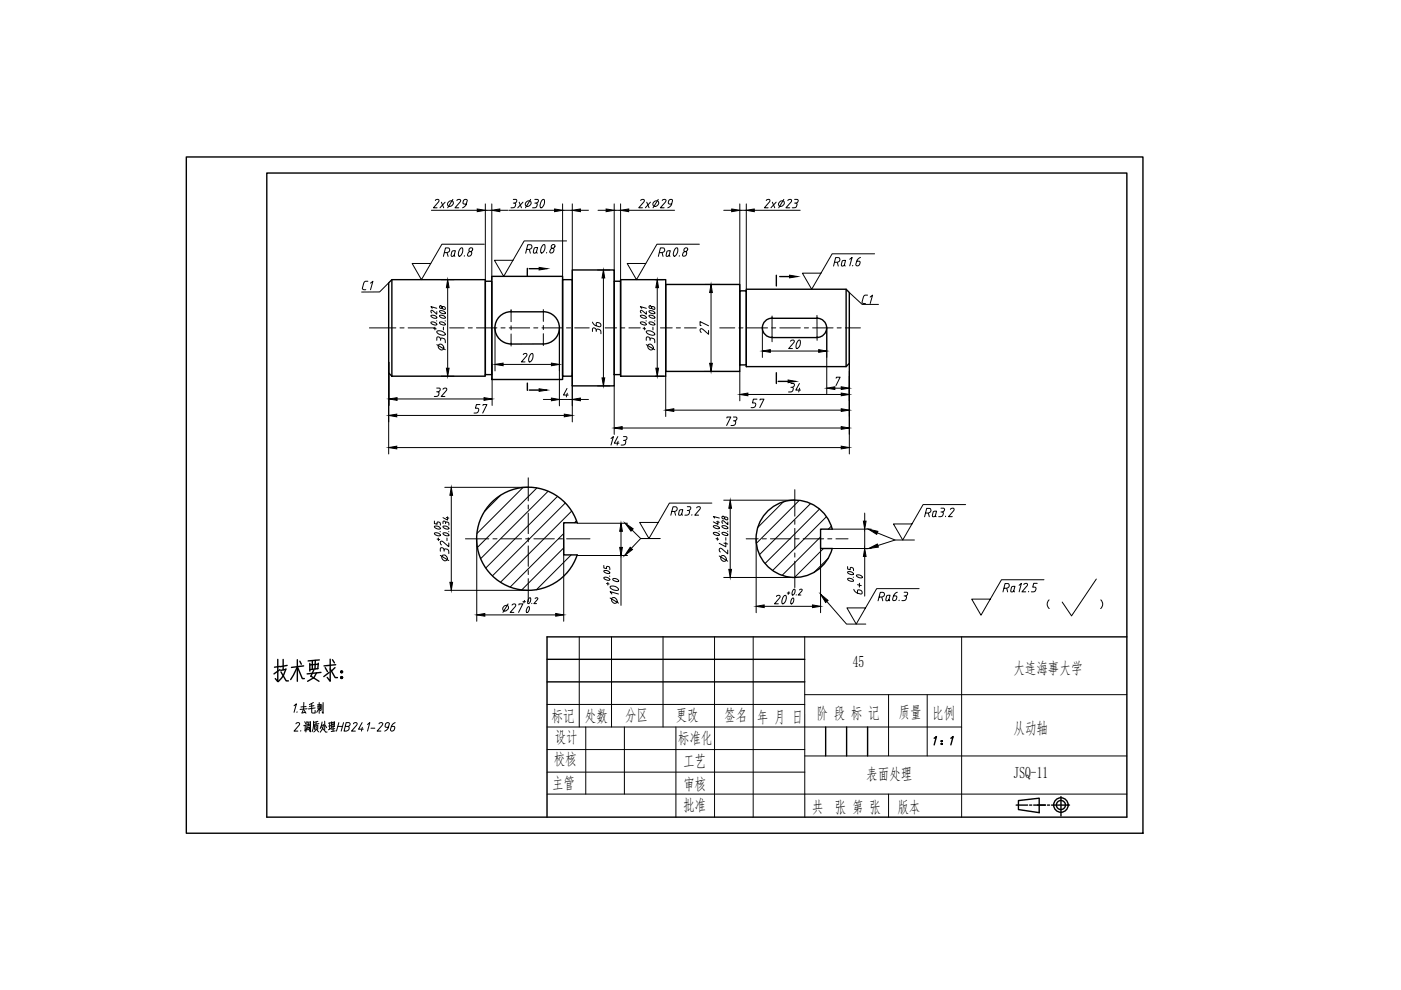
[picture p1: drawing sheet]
<svg xmlns="http://www.w3.org/2000/svg" width="297mm" height="210mm" viewBox="0 0 297 210" stroke-linecap="round" stroke-linejoin="round" font-family="sans-serif">
<defs><g id="words">
<text font-size="8.4" x="57.1" y="145.7">技术要求：</text>
<text font-size="5.7" x="221.2" y="130.5">（ ） ）</text>
<g font-size="5.3">
<text x="93.1" y="55.7">Ra</text>
<text x="138.6" y="55.7">Ra</text>
<text x="185.2" y="128.8">Ra</text>
</g>
<g font-size="4.9">
<text x="110.4" y="55">Ra</text>
<text x="175.7" y="57.5">Ra</text>
<text x="75.8" y="62.8">C1</text>
<text x="182" y="65.6">C1</text>
<text x="141.5" y="110.4">Ra</text>
<text x="195.1" y="110.8">Ra</text>
<text x="188.4" y="128.4">6.3</text>
<text x="211.7" y="126.6">Ra</text>
</g>
<g font-size="3.5">
<text x="180.8" y="141.4">45</text>
<text x="214.8" y="143">大连海事大学</text>
<text x="116.9" y="153.1">标记</text>
<text x="124" y="153.2">处数</text>
<text x="132.5" y="152.9">分区</text>
<text x="143.3" y="153">更改</text>
<text x="153.6" y="152.9">签名</text>
<text x="160.5" y="153.3">年 月 日</text>
<text x="173.1" y="152.3">阶 段 标 记</text>
<text x="190.5" y="152.2">质量</text>
<text x="197.6" y="152.3">比例</text>
<text x="214.9" y="155.6">从动轴</text>
<text x="117.6" y="157.5">设计</text>
<text x="143.7" y="157.8">标准化</text>
<text x="117" y="167.2">主管</text>
<text x="117.4" y="162.3">校核</text>
<text x="144.8" y="167.5">审核</text>
<text x="144.8" y="162.5">工艺</text>
<text x="183.7" y="165.3">表面处理</text>
<text x="214.9" y="164.9">JSQ-11</text>
<text x="144.8" y="172">批准</text>
<text x="172.1" y="172.4">共 张 第 张</text>
<text x="190.3" y="172.3">版本</text>
</g>
</g></defs>
<!-- layer: VhF -->
<g fill="none" stroke="#000" stroke-width=".3">
<path d="M39.5 33.3h202.8v143.4h-202.8zM56.6 36.7h182.3v136.6h-182.3zM116 139.8h54.6M238.9 135h-122.9v38.3M116 144.6h54.6M175.1 154.1v6.2M179.5 154.1v6.2M183.9 154.1v6.2M198.1 156.5l.5-.3-.5 1.7M199.6 157.1h.1M199.6 157.7h.1M201.6 156.5l.5-.3-.5 1.7"/>
<path d="M215.4 170.7h2.5M215.9 169.7l4.4-.5v3.1l-4.4-.7zM218.3 170.7h.4M219.2 170.7h2.5M222.1 170.7h.4M223 170.7h1.6M224.8 170.7h.3M224.9 168.9v1.5M224.9 170.5v.4M224.9 171v2M225.2 170.7h1.6"/>
<circle cx="199.7" cy="157.1" r=".1"/>
<circle cx="199.7" cy="157.7" r=".1"/>
<circle cx="199.7" cy="157.7" r=".03"/>
<circle cx="199.7" cy="157.1" r=".03"/>
<circle cx="224.9" cy="170.7" r="1.53"/>
<circle cx="224.9" cy="170.7" r=".96"/>
</g>
<g fill="none" stroke="#000" stroke-width=".21">
<path d="M122.8 135v19.1M129.7 135v19.1M140.6 135v19.1M151.5 135v38.3M159.7 135v38.3M170.6 135v38.3M203.9 135v38.3M116 154.1h87.9M116 149.4h54.6M116 158.9h54.6M124.2 154.1v14.3M132.4 154.1v14.3"/>
<path d="M143.3 154.1v19.2M170.6 147.3h68.3M188.4 147.3v12.9M196.6 147.3v13M116 168.4h122.9M116 163.7h54.6M170.6 160.3h68.3M188.4 168.4v4.9"/>
</g>
<g fill="none" stroke="#000" stroke-width=".3">
<path d="M82.4 60l.7-.7h19.8v20.5h-19.8l-.7-.7zM83.1 59.3v20.5M102.9 59.6h1.4v19.8h-1.4zM104.3 58.6h15v21.9h-15zM111.8 56.9v1.7M112.2 57h2.1M119.3 59.3h2v20.5h-2zM121.3 57.2h8.9v24.6h-8.9zM130.2 59.6h1.4v19.8h-1.4zM131.6 59.3h9.5v20.5h-9.5zM164.6 58.4v2.2M165.3 58.6h2.1"/>
<path d="M105.9 67.1a3.4 3.4 0 0 1 2.4-1h6.9a3.4 3.4 0 0 1 3.4 3.4 3.4 3.4 0 0 1-3.4 3.4h-6.9a3.4 3.4 0 0 1-3.1-2.1 3.4 3.4 0 0 1 .7-3.7zM141.1 60.3h15.8v18.4h-15.8zM156.9 61.7h1.3v15.7h-1.3zM158.2 61.3h21.2l.7 .7v15l-.7 .7h-21.2zM162.2 68.1l.9-.6h.6h9.5a2.05 2.05 0 0 1 2.1 2 2.05 2.05 0 0 1-2.1 2.1h-9.5a2.04 2.04 0 0 1-1.9-1.3 2.04 2.04 0 0 1 .4-2.2zM164.6 79v2.3M179.4 61.3v16.4M111.8 81.2v1.6M112.2 82.7h2.1M165 80.9h2.1M104.1 106.7a10.9 10.9 0 0 1 18.3 4.1h-2.9v6.9l2.9-.1a10.9 10.9 0 0 1-16 6 10.9 10.9 0 0 1-2.3-16.9zM176.4 112.2a8.2 8.2 0 0 0-12.6-4.7 8.2 8.2 0 0 0 0 13.5 8.2 8.2 0 0 0 12.6-4.7h-2.4v-4.1h2.5"/>
</g>
<path d="M108.4 66.1h.1M108.4 72.9h.1M173.2 67.5h.1M173.2 71.6h.1M175.3 69.5h.1" fill="none" stroke="#000" stroke-width=".21"/>
<g fill="none" stroke="#000" stroke-width=".21">
<path d="M78.3 69.5h5.6M84.8 69.5h.9M86.5 69.5h5.7M95.3 69.5h3.1M99.3 69.5h.8M101 69.5h4.4M106.2 69.5h.9M108 69.5h4.3M108.4 65.6v2.6M108.4 69.1v.8M108.4 70.8v2.6M113.2 69.5h.8"/>
<path d="M114.9 69.5h4.3M115.2 65.6v2.5M115.2 69v.9M115.2 70.7v2.6M120.1 69.5h.9M121.8 69.5h3.1M128.3 69.5h2.4M131.6 69.5h.9M133.3 69.5h2.4M140 69.5h2.5M143.4 69.5h.9M145.1 69.5h2.5"/>
<path d="M152.6 69.5h3.2M156.7 69.5h.8M158.4 69.5h4.3M161.6 69.5h.1M163.6 69.5h.9M163.7 67.5h.1M163.7 71.6h.1M163.7 67v5.5M165.3 69.5h4.4M170.5 69.5h.9M172.3 69.5h4.3M173.2 66.9v5.3"/>
<path d="M177.5 69.5h.9M179.2 69.5h3.2M98.7 114.2h4.9M104.5 114.2h.9M106.2 114.2h4.4M111.4 114.2h.9M112 101.3v4.9M112 107.1v.8M112 108.8v4.3M112 114v.9M112 115.7v4.4M113.2 114.2h4.3"/>
<path d="M118.4 114.2h.9M120.1 114.2h5M158.2 114.2h2.5M161.6 114.2h.9M163.4 114.2h4.3M168.5 103.8v5.6M168.5 110.3v.9M168.5 112v4.4M168.5 117.2v.9M168.5 119v5.6M168.6 114.2h.8M170.3 114.2h4.3"/>
<path d="M175.5 114.2h.9M177.2 114.2h2.6M112 121v.8M112 122.7v4.9"/>
</g>
<g fill="none" stroke="#000" stroke-width=".21">
<path d="M82.4 60l-1.9 1.9h-3.8M91.5 44.6h9.7M92.3 42.5l.4-.2 .4 .2-.2 .4-1 1.2h.8M93.6 59.3h2.7M93.6 42.9l.5 1.2M94.4 42.9l-1.1 1.2M95.1 42.9l.3-.3a.53 .53 0 0 1 .7 .3 .53 .53 0 0 1-.3 .7 .52 .52 0 0 1-.8 .1 .52 .52 0 0 1 .1-.8zM96 42.3l-1.1 1.8M96.9 42.5l.4-.2 .4 .2-.2 .4-1 1.2h.8M98.9 43.3l-.7-.2 .1-.6a.48 .48 0 0 1 .8 0v.1a1.54 1.54 0 0 1-1 1.5M99.6 52.6l-.2 .5 .5 .3a.55 .55 0 0 1 0 .7 .55 .55 0 0 1-.7 .1 .8 .8 0 0 1 .8-1l.2-.5-.3-.2zM102.7 51.8h-9l-4.3 7.5-2-3.4h3.9"/>
<path d="M102.9 43.2v16.1M102.9 44.6h1.4M104.3 43.2v16.1M106 44.6h1.7M107.9 44.6h9.7M108.8 43.1h.4l.1 .3a.71 .71 0 0 1-1 .7M108.8 42.3h.6a.43 .43 0 0 1 .1 .5 .43 .43 0 0 1-.4 .3M110.1 42.9l.5 1.2M110.9 42.9l-1.1 1.2M111.6 42.9l.3-.3a.53 .53 0 0 1 .7 .3 .53 .53 0 0 1-.3 .7 .52 .52 0 0 1-.8 0 .52 .52 0 0 1 .1-.7zM112.5 42.3l-1.1 1.8M113.4 43.1l.5 .1-.1 .6-.2 .2-.7 .1"/>
<path d="M113.4 42.3h.5a.42 .42 0 0 1 .2 .5 .42 .42 0 0 1-.4 .3M114.9 42.4l.4-.1a1.34 1.34 0 0 1-.6 1.8 1.2 1.2 0 0 1 .2-1.7zM117.1 52l-.2 .4 .4 .3a.56 .56 0 0 1 0 .7 .56 .56 0 0 1-.7 .1 .8 .8 0 0 1 .9-1l.2-.5-.3-.2zM119.3 44.6h2M119.3 43.2v16.1M120.1 51.1h-9l-4.3 7.5-2-3.4h4M121.3 43.2v16.1M123 44.6h1.8M126.7 57.2h2.6M126.8 44.6h1.7M127.9 58.9v21.2M130.2 44.6h1.4"/>
<path d="M130.2 43.2v16.4M131.6 43.2v16.4M133.3 44.6h9.7M135.8 42.5l.4-.2 .4 .2-.1 .4-1.1 1.2h.8M137.1 42.9l.5 1.2M137.9 42.9l-1.1 1.2M138.6 42.9l.3-.3a.53 .53 0 0 1 .7 .2 .53 .53 0 0 1-.2 .8 .52 .52 0 0 1-.8 .1 .52 .52 0 0 1 0-.8zM138.9 59.3h1.8M139.6 42.3l-1.1 1.8M140.4 42.5l.4-.2 .4 .2-.1 .4-1.1 1.2h.8M142.4 43.3l-.7-.2 .1-.6a.46 .46 0 0 1 .8 0v.1a1.47 1.47 0 0 1-1 1.5M145.2 52.6l-.2 .5 .4 .3a.55 .55 0 0 1 .1 .7 .55 .55 0 0 1-.8 .1 .8 .8 0 0 1 .9-1l.2-.5-.3-.2z"/>
<path d="M148.3 51.8h-9l-4.4 7.5-1.9-3.4h3.9M153.4 44.6h1.7M156.9 44.6h1.3M156.9 43.2v18.5M158.2 43.2v18.5M159.9 44.6h9.8M162.5 42.5l.2-.2h.4l.1 .3-1.1 1.5h.8M163.8 42.9l.5 1.2M164.6 42.9l-1.1 1.2M165.3 42.9l.3-.3a.53 .53 0 0 1 .7 .2 .53 .53 0 0 1-.3 .8 .51 .51 0 0 1-.8 0 .51 .51 0 0 1 .1-.7zM166.2 42.3l-1.1 1.8M167 42.5a.4 .4 0 0 1 .5-.3 .4 .4 0 0 1 .3 .5l-1.2 1.4h.8"/>
<path d="M168.5 43.1l.4 .1v.6l-.3 .2-.6 .1M168.5 42.3h.5a.42 .42 0 0 1 .2 .5 .42 .42 0 0 1-.5 .3M182.4 54.6l-.2 .1a1.69 1.69 0 0 0-.7 1.6h.5l.4-.6-.1-.3h-.6M185.4 53.8h-9l-4.3 7.5-2-3.4h4M82.4 79.1v17.2M82.5 76.8v9.2M91.4 68.4a.75 .75 0 0 1 1.1 .5h-.3a.89 .89 0 0 1-.8-.5zM91.4 66.9a.74 .74 0 0 1 1.1 .6h-.1a.97 .97 0 0 1-1-.6zM91.6 65.4l-.2-.4 1.2 .4M91.9 69.6l.6 .1M92.2 69.4v.5M92.5 68l.1 .1"/>
<path d="M92.6 70.3a1.35 1.35 0 0 1 1.8 .6 1.29 1.29 0 0 1-1.8-.6zM92.6 66.1v.5l-.9-.8h-.3v.3l.1 .2M92.6 73.1l1.8 1.1M93.1 73a.7 .7 0 0 1 .9 .3 .7 .7 0 0 1-.1 .9 .72 .72 0 0 1-.8-.3 .72 .72 0 0 1 0-.9zM93.2 64.9a.32 .32 0 0 0 .2 .5 .32 .32 0 0 0 .4-.4 .42 .42 0 0 1 .5 .1 .42 .42 0 0 1 .1 .5 .56 .56 0 0 1-.7-.6l-.2-.2zM93.2 68.3a.77 .77 0 0 1 1.2 .6h-.3a.67 .67 0 0 1-.9-.6zM93.2 66.9a.75 .75 0 0 1 1.2 .6h-.3a.67 .67 0 0 1-.9-.6zM93.2 65.9a.75 .75 0 0 1 1.2 .6h-.3a.67 .67 0 0 1-.9-.6zM93.4 72.2l.1-.5 .6 .1a.71 .71 0 0 1 .3 .9M93.4 71.9a.44 .44 0 0 0-.3-.5 .44 .44 0 0 0-.5 .2v.6M93.6 79.8h2.7M94 69.4v.5"/>
<path d="M94.4 68v.1M94.9 61v17.1M104.3 77.1v8.9M105 69.5v9.1M106.7 77.3h10.2M110.9 75.2l.4-.3 .4 .2-.1 .5-1.1 1.1h.8M112.5 75.1l.4-.2a1.31 1.31 0 0 1-.6 1.8 1.27 1.27 0 0 1 .2-1.6zM118.6 69.5v16.5M121.3 69.5v20M125.6 68.3l.1 .2a1.69 1.69 0 0 0 1.6 .7l.1-.5-.6-.3h-.3l-.1 .6M126.4 70.3l.2-.5 .5 .1a.71 .71 0 0 1 .3 .9M126.4 70a.44 .44 0 0 0-.3-.5 .44 .44 0 0 0-.5 .2v.6"/>
<path d="M135.8 68.4a.74 .74 0 0 1 1.2 .5h-.3a.89 .89 0 0 1-.9-.5zM135.8 66.9a.72 .72 0 0 1 .7-.1 .72 .72 0 0 1 .5 .7h-.3a.92 .92 0 0 1-.9-.6zM136.1 65.4l-.3-.4 1.2 .4M136.3 69.6l.6 .1M136.6 69.4v.5M137 68v.1M137 70.3a1.35 1.35 0 0 1 1.8 .6 1.29 1.29 0 0 1-1.8-.6zM137 73.1l1.8 1.1M137 66.1v.5l-1.1-.8-.1 .3 .2 .2M137.4 73.1a.67 .67 0 0 1 .9 .2 .67 .67 0 0 1 0 .9 .73 .73 0 0 1-.8-.3 .73 .73 0 0 1-.1-.8zM137.6 68.4a.75 .75 0 0 1 1.2 .5h-.3a.89 .89 0 0 1-.9-.5zM137.6 66.9a.74 .74 0 0 1 1.2 .6h-.2a.97 .97 0 0 1-1-.6z"/>
<path d="M137.6 66a.74 .74 0 0 1 1.2 .5h-.2a.97 .97 0 0 1-1-.5zM137.7 64.8a.32 .32 0 0 0 .1 .6 .32 .32 0 0 0 .4-.4 .39 .39 0 0 1 .5 .1 .39 .39 0 0 1 0 .5 .58 .58 0 0 1-.6-.6zM137.8 72.2l.1-.5 .6 .1 .3 .2v.7M137.8 71.9a.44 .44 0 0 0-.3-.4 .44 .44 0 0 0-.5 .1v.6M138.4 69.4v.5M138.8 68v.1M138.9 79.8h1.8M139.3 61v17.1M141.1 79.8v8.5M148.6 69h-.2v-.8l1.8 .9M149.4 60.3h3.3M149.4 78.7h3.3"/>
<path d="M150.2 70.1v.8l-1.5-1.2-.3 .2 .3 .6M150.8 62v15M156.9 78.7v6.3M161.6 69.5v6.3M163.3 74.4h10.3M167.6 72.4l.4-.3 .4 .2-.1 .4-1.1 1.2h.8M169.3 72.1h.2a1.17 1.17 0 0 1-.2 1.6l-.3 .2a1.23 1.23 0 0 1 .3-1.8zM175.3 69.5v14.2M180.1 69.5v26.8M84.1 88.1h35.5M84.1 94.9h94.3M84.2 84.6h18.4"/>
<path d="M92.6 83.1l.4 .1v.6a.73 .73 0 0 1-.9 .3M92.6 82.3h.5a.43 .43 0 0 1 .2 .5 .43 .43 0 0 1-.5 .3M93.9 82.5l.4-.2 .4 .2-.1 .4-1.1 1.2h.8M101.8 85.8h-.8l-.2 .8h.5l.2 .4-.3 .5-.7 .1M102.4 86l.1-.2h.7l-.9 1.8M115.2 84.7h1.7M118.6 84.7h2.7M120.2 82.4l-.7 1.4h1M120.3 83.4l-.2 .8M123 84.7h1.8M126.7 81.8h2.6M129.5 93l.6-.4-.6 1.8"/>
<path d="M130.2 81.8v10.3M131 92.6l-.8 1.4h1M131 93.6l-.2 .8M131.9 90.7h46.5M132.2 93.4l.4 .1v.6a.8 .8 0 0 1-.9 .3M132.2 92.6h.5a.44 .44 0 0 1 .2 .5 .44 .44 0 0 1-.5 .3M142.9 87h35.5M154.1 88.6v-.2h.8l-.8 1.8M155.5 89.2l.4 .1v.6a.8 .8 0 0 1-.9 .3M155.5 88.4h.5a.44 .44 0 0 1 .2 .5 .44 .44 0 0 1-.4 .3M158.6 83.6h19.8M160.5 84.6h-.8l-.2 .8h.5l.2 .4-.2 .5-.8 .1"/>
<path d="M161.1 84.8l.1-.2h.8l-.9 1.8M167.7 82.1l.5 .2-.1 .5a.73 .73 0 0 1-.9 .3M167.7 81.3h.5a.44 .44 0 0 1 .2 .5 .44 .44 0 0 1-.5 .3M169.5 81.3l-.8 1.4h1M169.5 82.3l-.2 .8M177 82.3h1.4M177.3 80.2v-.2h.8l-.9 1.8M92.1 113.1a.72 .72 0 0 1 .8-.1 .72 .72 0 0 1 .4 .6h-.3a.85 .85 0 0 1-.9-.5zM92.1 111.6a.72 .72 0 0 1 .8-.1 .72 .72 0 0 1 .4 .6l-.3 .1a.92 .92 0 0 1-.9-.6zM92.1 110.5v.5l.6 .2v-.4l.2-.1 .4 .1 .1 .5M92.7 114.3l.5 .1M92.9 114.1v.5"/>
<path d="M93.3 112.7h.1M93.4 117.8l1.8 1.1M93.8 117.8a.64 .64 0 0 1 .9 .2 .64 .64 0 0 1-.4 .9l-.6-.5zM93.9 113.1a.74 .74 0 0 1 1.2 .5h-.2a.97 .97 0 0 1-1-.5zM94 111.6a.77 .77 0 0 1 1.1 .5 1.02 1.02 0 0 1-1.2-.5zM94.2 116.9l.1-.5 .6 .1a.73 .73 0 0 1 .3 .9M94.2 116.6a.44 .44 0 0 0-.3-.4 .44 .44 0 0 0-.5 .1v.6M94.3 103.3h17.7M94.5 111l.1-.3h.4l.2 .2v.4M94.5 110.8a.3 .3 0 0 0-.2-.3 .3 .3 0 0 0-.4 .1v.4M94.6 109.7l.6 .2M94.8 114.1v.5"/>
<path d="M94.9 109.6v.7l-1-.5M95.1 112.7h.1M95.2 115.1v.8l-1.3-1-.3-.2-.2 .4 .2 .4M95.7 105v18.5M101.1 114.2v17.5M119.5 114.2v17.5M122.4 110.9h10.6M122.4 117.8h10.6M128 119.9v.5l.6 .2v-.4l.3-.1 .3 .1 .1 .6M131.7 112.7v3.4M131.7 117.8v10.6M134 112.4l1.8 1.8h4.1h-4.1l-2 2.1"/>
<path d="M147.7 107.7l.4-.3 .4 .2-.2 .4-1 1.2h.8M150.9 106.7h-9l-4.3 7.5-2-3.4h4M151.2 113a.86 .86 0 0 1 1.3 .5h-.4a.89 .89 0 0 1-.9-.5zM151.2 111.6a.74 .74 0 0 1 1.2 .5l-.6-.1-.5-.2zM151.5 109.8l-.3-.3 1.3 .3M151.8 114.2l.6 .1M151.9 110.6l.6 .2M152.1 114v.5M152.2 110.5v.7l-1-.6M152.4 112.6l.1 .1M152.5 117.9l1.8 1.1M152.9 117.9a.68 .68 0 0 1 .9 .2 .68 .68 0 0 1-.1 .9 .74 .74 0 0 1-.7-.3 .74 .74 0 0 1-.1-.8z"/>
<path d="M153.1 113a.87 .87 0 0 1 1.2 .5h-.4a.83 .83 0 0 1-.8-.5zM153.1 111.5a.77 .77 0 0 1 1.1 .6 1.02 1.02 0 0 1-1.1-.5zM153.2 109.5a.32 .32 0 0 0 .1 .5 .32 .32 0 0 0 .4-.4 .41 .41 0 0 1 .5 .1 .41 .41 0 0 1 0 .5 .58 .58 0 0 1-.6-.6zM153.4 106.1h15.1M153.5 115.2l.8 .1M153.9 114.9v1l-1.4-.7M153.9 114v.5M154.2 112.6l.1 .1M154.3 116.6v.8l-1.2-1-.4-.2-.2 .4 .2 .4M154.3 110.7v.5l-1.1-.8-.1 .3 .1 .3M154.8 107.8v12.9M160.3 114.2v15.7"/>
<path d="M174 114.2v15.7M176.5 112.2h8.2M176.5 116.3h8.2M183.3 108.8v1.7M183.3 112.2v4.1M183.3 118v8.4M186 113l3.8 1.5M193.9 114.5h-4.1l-3.7 1.2M201.5 108l.4-.3 .4 .3-.2 .3-1 1.2h.8M204.7 107h-9l-4.3 7.5-2-3.4h4M94.3 125.2h17.7M102.8 130.4h15"/>
<path d="M106.9 128.5l.2-.1a.52 .52 0 0 1 .7 .2 .52 .52 0 0 1-.3 .7 .55 .55 0 0 1-.9 0 .55 .55 0 0 1 .3-.8zM107.7 128l-1.1 1.8M108.6 128.3l.4-.3 .4 .3-.2 .4-1 1.1h.8M110 128.3l.1-.3h.8l-1 1.8M110.9 127.6h.5M111.2 127.3l-.1 .6M111.9 128.7l.2-.1a.78 .78 0 0 1-.4 1.2l-.1-.3zM112.2 126.8l.2-.1a.78 .78 0 0 1-.5 1.3v-.6zM112.8 127.9l-.1 .1M113.5 126.9l.3-.2 .2 .2-.8 1.1h.6M128 122.5a.86 .86 0 0 1 1.3 .5h-.4a.89 .89 0 0 1-.9-.5zM128 121.1a.72 .72 0 0 1 .8-.2 .72 .72 0 0 1 .4 .7h-.3a.92 .92 0 0 1-.9-.5z"/>
<path d="M128.6 123.7l.5 .1M128.9 123.5v.5M129.2 122.1l.1 .1M129.4 126.8l1.7 1.1M129.4 124.3a1.18 1.18 0 0 1 1.7 .8 1.41 1.41 0 0 1-1.7-.7zM129.7 126.8a.64 .64 0 0 1 1 .2 .64 .64 0 0 1-.3 .9l-.7-.5zM129.7 125.9l-.3-.5 1.7 .5M129.9 122.8a.74 .74 0 0 1 1.2 .5h-.3a.89 .89 0 0 1-.9-.5zM153.4 122.4h15.1M162 128.6h10.3M164.6 126.5l.4-.3 .4 .2-.1 .4-1.1 1.2h.8M166.2 126.4l.3-.2a1.18 1.18 0 0 1-.3 1.8h-.2a.85 .85 0 0 1 0-1.2z"/>
<path d="M166.9 125.7h.6M167.3 125.5l-.2 .5M168 126.8h.1a.73 .73 0 0 1-.4 1.2v-.7zM168.3 125l.1-.1a.78 .78 0 0 1-.4 1.2 1.12 1.12 0 0 1 .3-1.1zM168.8 126.1v.1M169.5 125.1l.3-.2 .3 .1-.9 1.2h.6M175.3 127.5l4.2 4.8h4.1M179.7 122.7a.74 .74 0 0 1 1.2 .5l-.3 .1a.79 .79 0 0 1-.9-.6zM179.7 120.1v.6l.6 .1v-.4l.2-.1 .4 .1 .1 .6M179.8 121.2a.77 .77 0 0 1 1.1 .6h-.3a.67 .67 0 0 1-.8-.6zM180.9 122.4h.1M181 125l.1 .2a1.7 1.7 0 0 0 1.6 .7l.1-.1a.58 .58 0 0 0-.3-.6 .58 .58 0 0 0-.7 .1v.4"/>
<path d="M181.6 122a.72 .72 0 0 1 .7-.1 .72 .72 0 0 1 .5 .6h-.3a.92 .92 0 0 1-.9-.5zM181.8 124l.8 .2M182.2 123.7v.8M194.9 124.8h-9l-4.4 7.5-1.9-3.4h3.9M218.1 125.4v.1M219.9 123.7h-.7l-.2 .8h.5l.2 .4a.58 .58 0 0 1-.6 .6h-.4M221.3 122.9h-9l-4.3 7.5-2-3.4h4M232.4 122.8l-5.2 7.8-2-3M62.3 149.6l.6-.4-.6 1.8M62.7 153.5l.4-.3 .4 .2-.1 .4-1.1 1.2h.8M63 150.9l-.1 .1M63.8 154.9l-.1 .1"/>
<path d="M64.4 150.4l-.4 .7M64.4 148.9v1.4M64.5 150.6l.4 .6M64.6 153l.2 .4M64.7 151l-.7 .2M64.7 153.7v1.2M64.7 153.8l-.3 .1M64.9 149.8l-1.1 .1M64.9 154.5l-.2 .5M65.1 153v1.3l-.3 .9M65.1 150.3l-1.5 .1M65.3 154.2v.6"/>
<path d="M65.5 153.2v.7M65.6 154.2v.4M65.6 154.2l-.3 .1M65.7 154.6l-.4 .1M65.7 153.6h-.5M65.7 153.9h-.5M65.8 153v2.2l-.2-.3M65.8 153.1h-.7M66.1 149.2v1.9l.7 .1v-.6M66.4 149l-.8 .4M66.5 152.9l-.1 1.6-.2 .6M66.6 149.6l-1 .2"/>
<path d="M66.7 153.8v.9M66.8 150.1l-1.4 .2M67 153.1v.8M67.1 154.2l-.1 .5-.5 .5M67.1 154.7l.4 .5M67.3 153.9l-.6 .1M67.4 153.7l-.1 1M67.4 152.9l-.9 .3M67.4 149.7v.6M67.6 153.4l-1 .2M67.7 150.3l.3 .4M67.7 150.2l-.6 .8"/>
<path d="M67.7 149v2.2M67.8 150.1l.2 .2M68 149.7h-.6M68 149.6v.7M68.1 149.3l-.8 .1M68.1 154.1l1 1.1h.2M68.2 149.4v1.2M68.3 153.1l-.4 1.4M68.5 149v2.2l-.2-.3M68.6 153.7l-.4 .1M68.6 153.6l-.3 1.1-.4 .5M68.8 152.9v1.8"/>
<path d="M68.9 153.8l.4 .5M69.9 153.3v1.3M70.1 153.8l-.4 .2M70.2 153.2l-.6 .1M70.3 153v1.3M70.3 154.4l-.7 .3M70.6 153.1v1.9M70.8 153.6h-.4M70.9 153.1l-.6 .1M70.9 153v1M71 154l-.7 .1M71 154.5l-.7 .1"/>
<path d="M71.1 155l-.9 .1M71.6 154h1M71.8 153.2l-.5 1.8M72.8 153.2l-.5 1.8M73.2 154l.8-.1 .2-.3v-.2l-.8-.2-.5 1.8h.5l.5-.2 .1-.6-.3-.2M74.9 153.5l.4-.3 .4 .2-.1 .4-1.1 1.2h.8M76.8 153.2l-.8 1.4h1M76.8 154.2l-.2 .8M77.9 153.6l.5-.4-.5 1.8M78.7 154.4h.8M80.4 153.5l.4-.3 .4 .2-.2 .4-1 1.2h.8M82.3 154.2l-.7-.1 .2-.6a.47 .47 0 0 1 .8-.1v.1a1.59 1.59 0 0 1-1 1.5"/>
<path d="M83.8 153.2l-.2 .1a1.63 1.63 0 0 0-.7 1.6l.2 .1 .4-.1 .2-.5-.1-.3-.6-.1"/>
</g>
<g fill="#000" stroke="#000" stroke-width=".21">
<path d="M101.2 44.3l1.7 .3-1.7 .3zM104.3 44.6l1.7-.3v.6zM117.6 44.3l1.7 .3-1.7 .3zM121.3 44.6l1.7-.3v.6zM127.9 57.2l.3 1.7h-.6zM128.5 44.3l1.7 .3-1.7 .3zM131.6 44.6l1.7-.3v.6zM155.1 44.3l1.8 .3-1.8 .3zM158.2 44.6l1.7-.3v.6zM94.9 59.3l.3 1.7h-.6zM94.6 78.1h.6l-.3 1.7zM105 77.3l1.7-.3v.5z"/>
<path d="M116.9 77l1.7 .3-1.7 .2zM139.3 59.3l.3 1.7h-.5zM139.1 78.1h.5l-.3 1.7zM150.8 60.3l.2 1.7h-.5zM150.5 77h.5l-.2 1.7zM161.6 74.4l1.7-.3v.6zM173.6 74.1l1.7 .3-1.7 .3zM82.4 88.1l1.7-.3v.6zM82.4 94.9l1.7-.3v.6zM82.5 84.6l1.7-.3v.6zM102.6 84.3l1.7 .3-1.7 .3zM116.9 84.4l1.7 .3-1.7 .3z"/>
<path d="M119.6 87.8l1.7 .3-1.7 .3zM121.3 84.7l1.7-.3v.6zM127.6 80.1h.6l-.3 1.7zM130.2 90.7l1.7-.2v.5zM141.1 87l1.8-.3v.5zM156.9 83.6l1.7-.3v.6zM175.3 82.3l1.7-.3v.6zM178.4 94.6l1.7 .3-1.7 .3zM178.4 82l1.7 .3-1.7 .3zM178.4 83.3l1.7 .3-1.7 .3zM178.4 90.5l1.7 .2-1.7 .3zM178.4 86.7l1.7 .3-1.7 .2z"/>
<path d="M95.7 103.3l.3 1.7h-.6zM131.7 110.9l.3 1.8h-.6zM131.4 116.1h.6l-.3 1.7zM132.6 110.9l1.6 1.2-.4 .5zM133.6 116l.5 .5-1.7 1.3zM154.8 106.1l.3 1.7h-.6zM183.1 110.5h.5l-.3 1.7zM183.3 116.3l.3 1.7h-.5zM184.1 112.2l2 .5-.2 .6zM184.2 116.3l1.8-1 .2 .7zM95.4 123.5h.6l-.3 1.7zM101.1 130.4l1.7-.3v.5z"/>
<path d="M117.8 130.1l1.7 .3-1.7 .2zM154.5 120.7h.6l-.3 1.7zM160.3 128.6l1.7-.3v.5zM172.3 128.3l1.7 .3-1.7 .2zM174 126l1.6 1.3-.5 .4z"/>
</g>
<!-- layer: 0 -->
<path d="M180.1 62l2.7 2.5h3.5" fill="none" stroke="#000" stroke-width=".21"/>
<g fill="none" stroke="#000" stroke-width=".21">
<path d="M106.1 105l-3.3 3.4M110.9 103.4l-9.8 9.7M113.8 103.5l-12.6 12.6M116.2 104.1l-14.3 14.3M118.2 105.2l-15.2 15.2M119.5 113.1l-11.3 11.4M119.5 116.2l-8.9 8.9M119.9 106.6l-15.5 15.5M121.1 117.7l-7.4 7.3M121.2 108.4l-15.1 15.1M122.2 110.4l-.4 .4M166.1 106.4l-5.4 5.4"/>
<path d="M169.4 106.1l-9 9.1M171.9 106.8l-10.9 10.8M173.7 107.9l-11.5 11.6M174 113.8l-8.2 8.2M174.6 116.3l-6.1 6.1M175.2 109.5l-11.4 11.5M175.6 118.3l-3 3M176.3 111.6l-.7 .6"/>
</g>
<path d="M114.3 56.7l1.7 .3-1.7 .2zM167.4 58.3l1.7 .3-1.7 .3zM114.3 82.4l1.7 .3-1.7 .3zM167.1 80.6l1.7 .3-1.7 .2z" fill="#000" stroke="#000" stroke-width=".21"/>
<use href="#words"/>
</svg>
